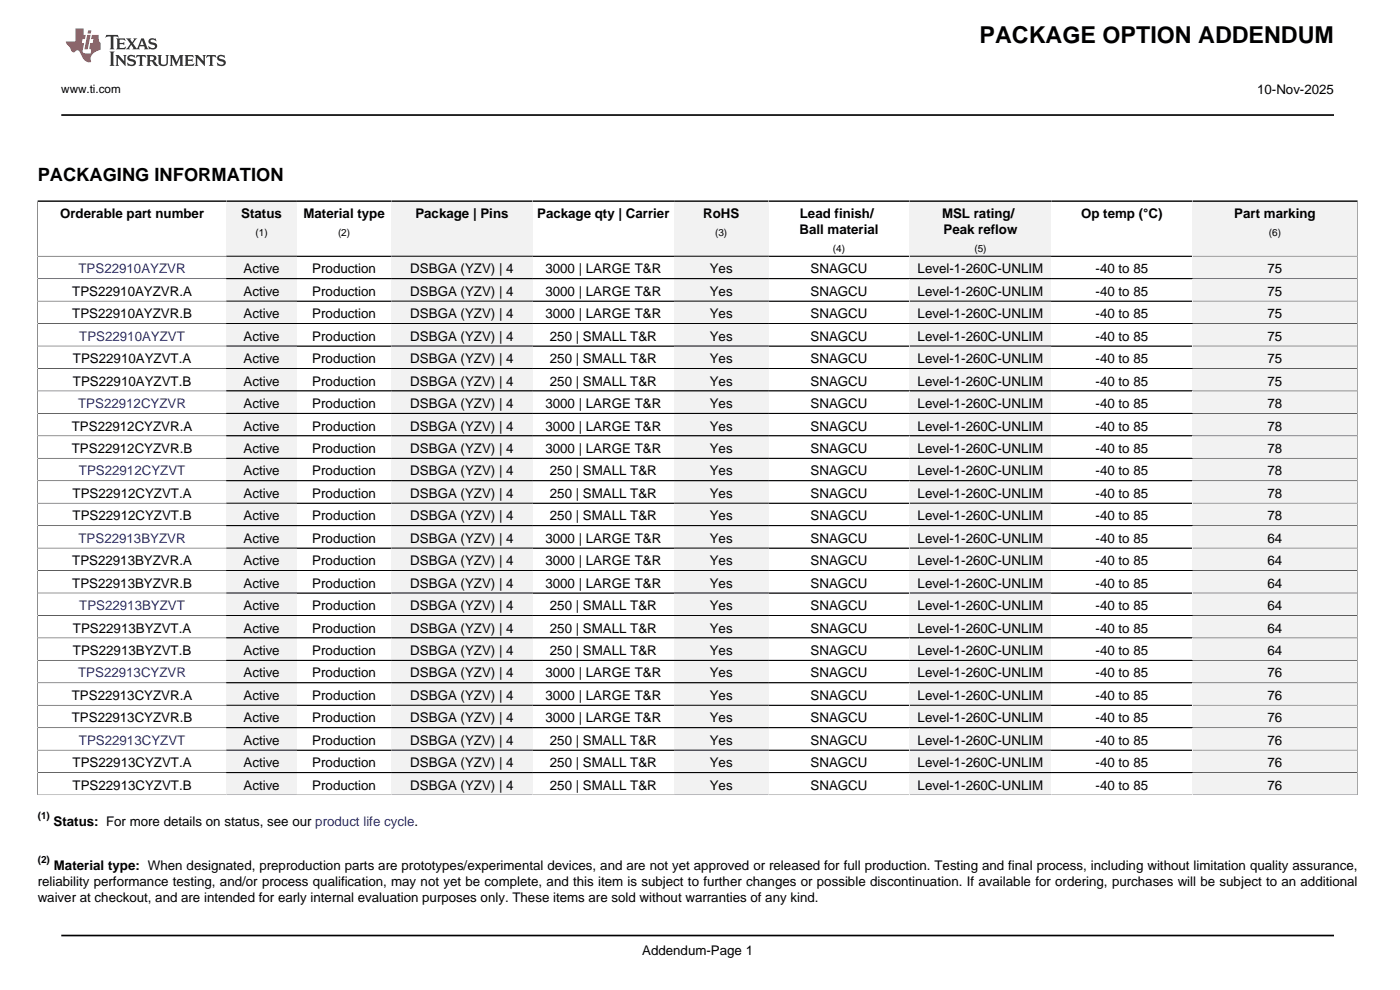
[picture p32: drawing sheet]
<svg xmlns="http://www.w3.org/2000/svg" width="297mm" height="210mm" viewBox="0 0 297 210" stroke-linecap="round" stroke-linejoin="round" font-family="sans-serif">
<defs><g id="words">
<text font-size="4.9" x="207.8" y="9.2">PACKAGE OPTION ADDENDUM</text>
<text font-size="3.9" x="8" y="38.3">PACKAGING INFORMATION</text>
<g font-size="2.8">
<text x="266.7" y="20">10-Nov-2025</text>
<text x="12.7" y="46.3">Orderable part number</text>
<text x="51.2" y="46.3">Status</text>
<text x="64.4" y="46.3">Material type</text>
<text x="88.1" y="46.3">Package | Pins</text>
<text x="114" y="46.3">Package qty | Carrier</text>
<text x="149.2" y="46.3">RoHS</text>
<text x="169.7" y="46.3">Lead finish/</text>
<text x="199.8" y="46.3">MSL rating/</text>
<text x="229.4" y="46.3">Op temp (°C)</text>
<text x="261.9" y="46.3">Part marking</text>
<text x="169.6" y="49.7">Ball material</text>
<text x="200.2" y="49.7">Peak reflow</text>
<text x="51.7" y="58">Active</text>
<text x="66.3" y="58">Production</text>
<text x="87" y="58">DSBGA (YZV) | 4</text>
<text x="115.7" y="58">3000 | LARGE T&amp;R</text>
<text x="150.6" y="58">Yes</text>
<text x="172" y="58">SNAGCU</text>
<text x="194.7" y="58">Level-1-260C-UNLIM</text>
<text x="232.4" y="58">-40 to 85</text>
<text x="268.9" y="58">75</text>
<text x="15.3" y="62.7">TPS22910AYZVR.A</text>
<text x="51.7" y="62.7">Active</text>
<text x="66.3" y="62.7">Production</text>
<text x="87" y="62.7">DSBGA (YZV) | 4</text>
<text x="115.7" y="62.7">3000 | LARGE T&amp;R</text>
<text x="150.6" y="62.7">Yes</text>
<text x="172" y="62.7">SNAGCU</text>
<text x="194.7" y="62.7">Level-1-260C-UNLIM</text>
<text x="232.4" y="62.7">-40 to 85</text>
<text x="268.9" y="62.7">75</text>
<text x="15.3" y="67.5">TPS22910AYZVR.B</text>
<text x="51.7" y="67.5">Active</text>
<text x="66.3" y="67.5">Production</text>
<text x="87" y="67.5">DSBGA (YZV) | 4</text>
<text x="115.7" y="67.5">3000 | LARGE T&amp;R</text>
<text x="150.6" y="67.5">Yes</text>
<text x="172" y="67.5">SNAGCU</text>
<text x="194.7" y="67.5">Level-1-260C-UNLIM</text>
<text x="232.4" y="67.5">-40 to 85</text>
<text x="268.9" y="67.5">75</text>
<text x="15.5" y="77">TPS22910AYZVT.A</text>
<text x="51.7" y="72.3">Active</text>
<text x="51.7" y="77">Active</text>
<text x="66.3" y="72.3">Production</text>
<text x="66.3" y="77">Production</text>
<text x="87" y="72.3">DSBGA (YZV) | 4</text>
<text x="87" y="77">DSBGA (YZV) | 4</text>
<text x="116.7" y="72.3">250 | SMALL T&amp;R</text>
<text x="116.7" y="77">250 | SMALL T&amp;R</text>
<text x="150.6" y="72.3">Yes</text>
<text x="150.6" y="77">Yes</text>
<text x="172" y="72.3">SNAGCU</text>
<text x="172" y="77">SNAGCU</text>
<text x="194.7" y="72.3">Level-1-260C-UNLIM</text>
<text x="194.7" y="77">Level-1-260C-UNLIM</text>
<text x="232.4" y="72.3">-40 to 85</text>
<text x="232.4" y="77">-40 to 85</text>
<text x="268.9" y="72.3">75</text>
<text x="268.9" y="77">75</text>
<text x="15.5" y="81.8">TPS22910AYZVT.B</text>
<text x="51.7" y="81.8">Active</text>
<text x="66.3" y="81.8">Production</text>
<text x="87" y="81.8">DSBGA (YZV) | 4</text>
<text x="116.7" y="81.8">250 | SMALL T&amp;R</text>
<text x="150.6" y="81.8">Yes</text>
<text x="172" y="81.8">SNAGCU</text>
<text x="194.7" y="81.8">Level-1-260C-UNLIM</text>
<text x="232.4" y="81.8">-40 to 85</text>
<text x="268.9" y="81.8">75</text>
<text x="51.7" y="86.6">Active</text>
<text x="66.3" y="86.6">Production</text>
<text x="87" y="86.6">DSBGA (YZV) | 4</text>
<text x="115.7" y="86.6">3000 | LARGE T&amp;R</text>
<text x="150.6" y="86.6">Yes</text>
<text x="172" y="86.6">SNAGCU</text>
<text x="194.7" y="86.6">Level-1-260C-UNLIM</text>
<text x="232.4" y="86.6">-40 to 85</text>
<text x="268.9" y="86.6">78</text>
<text x="15.2" y="91.3">TPS22912CYZVR.A</text>
<text x="51.7" y="91.3">Active</text>
<text x="66.3" y="91.3">Production</text>
<text x="87" y="91.3">DSBGA (YZV) | 4</text>
<text x="115.7" y="91.3">3000 | LARGE T&amp;R</text>
<text x="150.6" y="91.3">Yes</text>
<text x="172" y="91.3">SNAGCU</text>
<text x="194.7" y="91.3">Level-1-260C-UNLIM</text>
<text x="232.4" y="91.3">-40 to 85</text>
<text x="268.9" y="91.3">78</text>
<text x="15.2" y="96.1">TPS22912CYZVR.B</text>
<text x="51.7" y="96.1">Active</text>
<text x="51.7" y="100.8">Active</text>
<text x="66.3" y="96.1">Production</text>
<text x="66.3" y="100.8">Production</text>
<text x="87" y="96.1">DSBGA (YZV) | 4</text>
<text x="87" y="100.8">DSBGA (YZV) | 4</text>
<text x="115.7" y="96.1">3000 | LARGE T&amp;R</text>
<text x="116.7" y="100.8">250 | SMALL T&amp;R</text>
<text x="150.6" y="96.1">Yes</text>
<text x="150.6" y="100.8">Yes</text>
<text x="172" y="96.1">SNAGCU</text>
<text x="172" y="100.8">SNAGCU</text>
<text x="194.7" y="96.1">Level-1-260C-UNLIM</text>
<text x="194.7" y="100.8">Level-1-260C-UNLIM</text>
<text x="232.4" y="96.1">-40 to 85</text>
<text x="232.4" y="100.8">-40 to 85</text>
<text x="268.9" y="96.1">78</text>
<text x="268.9" y="100.8">78</text>
<text x="15.4" y="105.6">TPS22912CYZVT.A</text>
<text x="51.7" y="105.6">Active</text>
<text x="66.3" y="105.6">Production</text>
<text x="87" y="105.6">DSBGA (YZV) | 4</text>
<text x="116.7" y="105.6">250 | SMALL T&amp;R</text>
<text x="150.6" y="105.6">Yes</text>
<text x="172" y="105.6">SNAGCU</text>
<text x="194.7" y="105.6">Level-1-260C-UNLIM</text>
<text x="232.4" y="105.6">-40 to 85</text>
<text x="268.9" y="105.6">78</text>
<text x="15.4" y="110.4">TPS22912CYZVT.B</text>
<text x="51.7" y="110.4">Active</text>
<text x="66.3" y="110.4">Production</text>
<text x="87" y="110.4">DSBGA (YZV) | 4</text>
<text x="116.7" y="110.4">250 | SMALL T&amp;R</text>
<text x="150.6" y="110.4">Yes</text>
<text x="172" y="110.4">SNAGCU</text>
<text x="194.7" y="110.4">Level-1-260C-UNLIM</text>
<text x="232.4" y="110.4">-40 to 85</text>
<text x="268.9" y="110.4">78</text>
<text x="15.3" y="119.9">TPS22913BYZVR.A</text>
<text x="51.7" y="115.1">Active</text>
<text x="51.7" y="119.9">Active</text>
<text x="66.3" y="115.1">Production</text>
<text x="66.3" y="119.9">Production</text>
<text x="87" y="115.1">DSBGA (YZV) | 4</text>
<text x="87" y="119.9">DSBGA (YZV) | 4</text>
<text x="115.7" y="115.1">3000 | LARGE T&amp;R</text>
<text x="115.7" y="119.9">3000 | LARGE T&amp;R</text>
<text x="150.6" y="115.1">Yes</text>
<text x="150.6" y="119.9">Yes</text>
<text x="172" y="115.1">SNAGCU</text>
<text x="172" y="119.9">SNAGCU</text>
<text x="194.7" y="115.1">Level-1-260C-UNLIM</text>
<text x="194.7" y="119.9">Level-1-260C-UNLIM</text>
<text x="232.4" y="115.1">-40 to 85</text>
<text x="232.4" y="119.9">-40 to 85</text>
<text x="268.9" y="115.1">64</text>
<text x="268.9" y="119.9">64</text>
<text x="15.3" y="124.7">TPS22913BYZVR.B</text>
<text x="51.7" y="124.7">Active</text>
<text x="66.3" y="124.7">Production</text>
<text x="87" y="124.7">DSBGA (YZV) | 4</text>
<text x="115.7" y="124.7">3000 | LARGE T&amp;R</text>
<text x="150.6" y="124.7">Yes</text>
<text x="172" y="124.7">SNAGCU</text>
<text x="194.7" y="124.7">Level-1-260C-UNLIM</text>
<text x="232.4" y="124.7">-40 to 85</text>
<text x="268.9" y="124.7">64</text>
<text x="51.7" y="129.4">Active</text>
<text x="66.3" y="129.4">Production</text>
<text x="87" y="129.4">DSBGA (YZV) | 4</text>
<text x="116.7" y="129.4">250 | SMALL T&amp;R</text>
<text x="150.6" y="129.4">Yes</text>
<text x="172" y="129.4">SNAGCU</text>
<text x="194.7" y="129.4">Level-1-260C-UNLIM</text>
<text x="232.4" y="129.4">-40 to 85</text>
<text x="268.9" y="129.4">64</text>
<text x="15.5" y="134.2">TPS22913BYZVT.A</text>
<text x="51.7" y="134.2">Active</text>
<text x="66.3" y="134.2">Production</text>
<text x="87" y="134.2">DSBGA (YZV) | 4</text>
<text x="116.7" y="134.2">250 | SMALL T&amp;R</text>
<text x="150.6" y="134.2">Yes</text>
<text x="172" y="134.2">SNAGCU</text>
<text x="194.7" y="134.2">Level-1-260C-UNLIM</text>
<text x="232.4" y="134.2">-40 to 85</text>
<text x="268.9" y="134.2">64</text>
<text x="15.5" y="138.9">TPS22913BYZVT.B</text>
<text x="51.7" y="138.9">Active</text>
<text x="51.7" y="143.7">Active</text>
<text x="66.3" y="138.9">Production</text>
<text x="66.3" y="143.7">Production</text>
<text x="87" y="138.9">DSBGA (YZV) | 4</text>
<text x="87" y="143.7">DSBGA (YZV) | 4</text>
<text x="115.7" y="143.7">3000 | LARGE T&amp;R</text>
<text x="116.7" y="138.9">250 | SMALL T&amp;R</text>
<text x="150.6" y="138.9">Yes</text>
<text x="150.6" y="143.7">Yes</text>
<text x="172" y="138.9">SNAGCU</text>
<text x="172" y="143.7">SNAGCU</text>
<text x="194.7" y="138.9">Level-1-260C-UNLIM</text>
<text x="194.7" y="143.7">Level-1-260C-UNLIM</text>
<text x="232.4" y="138.9">-40 to 85</text>
<text x="232.4" y="143.7">-40 to 85</text>
<text x="268.9" y="138.9">64</text>
<text x="268.9" y="143.7">76</text>
<text x="15.2" y="148.5">TPS22913CYZVR.A</text>
<text x="51.7" y="148.5">Active</text>
<text x="66.3" y="148.5">Production</text>
<text x="87" y="148.5">DSBGA (YZV) | 4</text>
<text x="115.7" y="148.5">3000 | LARGE T&amp;R</text>
<text x="150.6" y="148.5">Yes</text>
<text x="172" y="148.5">SNAGCU</text>
<text x="194.7" y="148.5">Level-1-260C-UNLIM</text>
<text x="232.4" y="148.5">-40 to 85</text>
<text x="268.9" y="148.5">76</text>
<text x="15.2" y="153.2">TPS22913CYZVR.B</text>
<text x="51.7" y="153.2">Active</text>
<text x="66.3" y="153.2">Production</text>
<text x="87" y="153.2">DSBGA (YZV) | 4</text>
<text x="115.7" y="153.2">3000 | LARGE T&amp;R</text>
<text x="150.6" y="153.2">Yes</text>
<text x="172" y="153.2">SNAGCU</text>
<text x="194.7" y="153.2">Level-1-260C-UNLIM</text>
<text x="232.4" y="153.2">-40 to 85</text>
<text x="268.9" y="153.2">76</text>
<text x="51.7" y="158">Active</text>
<text x="66.3" y="158">Production</text>
<text x="87" y="158">DSBGA (YZV) | 4</text>
<text x="116.7" y="158">250 | SMALL T&amp;R</text>
<text x="150.6" y="158">Yes</text>
<text x="172" y="158">SNAGCU</text>
<text x="194.7" y="158">Level-1-260C-UNLIM</text>
<text x="232.4" y="158">-40 to 85</text>
<text x="268.9" y="158">76</text>
<text x="15.4" y="162.8">TPS22913CYZVT.A</text>
<text x="15.4" y="167.5">TPS22913CYZVT.B</text>
<text x="51.7" y="162.8">Active</text>
<text x="51.7" y="167.5">Active</text>
<text x="66.3" y="162.8">Production</text>
<text x="66.3" y="167.5">Production</text>
<text x="87" y="162.8">DSBGA (YZV) | 4</text>
<text x="87" y="167.5">DSBGA (YZV) | 4</text>
<text x="116.7" y="162.8">250 | SMALL T&amp;R</text>
<text x="116.7" y="167.5">250 | SMALL T&amp;R</text>
<text x="150.6" y="162.8">Yes</text>
<text x="150.6" y="167.5">Yes</text>
<text x="172" y="162.8">SNAGCU</text>
<text x="172" y="167.5">SNAGCU</text>
<text x="194.7" y="162.8">Level-1-260C-UNLIM</text>
<text x="194.7" y="167.5">Level-1-260C-UNLIM</text>
<text x="232.4" y="162.8">-40 to 85</text>
<text x="232.4" y="167.5">-40 to 85</text>
<text x="268.9" y="162.8">76</text>
<text x="268.9" y="167.5">76</text>
<text x="11.4" y="175.2">Status: For more details on status, see our product life cycle.</text>
<text x="11.4" y="184.6">Material type: When designated, preproduction parts are prototypes/experimental devices, and are not yet approved or released for full production. Testing and final process, including without limitation quality assurance,</text>
<text x="8" y="188">reliability performance testing, and/or process qualification, may not yet be complete, and this item is subject to further changes or possible discontinuation. If available for ordering, purchases will be subject to an additional</text>
<text x="8" y="191.4">waiver at checkout, and are intended for early internal evaluation purposes only. These items are sold without warranties of any kind.</text>
<text x="136.2" y="202.5">Addendum-Page 1</text>
</g>
<g font-size="2.8" fill="#00f">
<text x="16.7" y="58">TPS22910AYZVR</text>
<text x="16.8" y="72.3">TPS22910AYZVT</text>
<text x="16.6" y="86.6">TPS22912CYZVR</text>
<text x="16.7" y="100.8">TPS22912CYZVT</text>
<text x="16.7" y="115.1">TPS22913BYZVR</text>
<text x="16.8" y="129.4">TPS22913BYZVT</text>
<text x="16.6" y="143.7">TPS22913CYZVR</text>
<text x="16.7" y="158">TPS22913CYZVT</text>
</g>
<text font-size="2.5" x="13" y="19.7">www.ti.com</text>
<g font-size="2.1">
<text x="54.2" y="50.1">(1)</text>
<text x="71.7" y="50.1">(2)</text>
<text x="151.7" y="50.1">(3)</text>
<text x="176.7" y="53.5">(4)</text>
<text x="206.7" y="53.5">(5)</text>
<text x="269.2" y="50.1">(6)</text>
<text x="8" y="173.7">(1)</text>
<text x="8" y="183.1">(2)</text>
</g>
</g></defs>
<path d="M22.6 7.4l-.2 .6 .6-.3 .5 .1v.1v2.2l-.2 .4h1l-.2-.4v-2.2v-.1l.5-.1 .5 .3-.1-.6zM24.6 8.1l.3 .4v1.6l-.3 .4h1.9l.2-.6a1.07 1.07 0 0 1-1.3 .1v-.6h.7l.3 .2v-.7l-.3 .2h-.7v-.5l.2-.2a.99 .99 0 0 1 1 .3l-.1-.6zM26.7 8.1l1 1.2-1 1.2h.9l-.2-.3 .4-.7 .5 .8-.2 .2h1.6l-.2-.3 .1-.4h1l.1 .4-.1 .3h.9l-.3-.4-.7-2h-.5l-1 2.2-.8-1.1 .9-1.1h-.8l.1 .2-.4 .7-.3-.7 .1-.2zM30.1 8.5l.4 1h-.8zM31.7 8.3a.66 .66 0 0 0-.2 .7 .66 .66 0 0 0 .6 .4l.6 .2 .1 .4-.7 .2-.6-.5 .1 .8 .2-.1a1.15 1.15 0 0 0 1.5-.6 1.16 1.16 0 0 0-1.3-.9l-.1-.2 .2-.3a1 1 0 0 1 1 .4l-.1-.7-.2 .1-.5-.1zM23.2 10.9l.3 .4v2.3l-.3 .4h1.1l-.2-.4v-2.3l.2-.4zM24.5 11.7l.2 .4v1.5l-.2 .4h.7l-.2-.4v-1.3l1.6 1.7v-1.9l.2-.4h-.7l.2 .2v1.1l-1.1-1.3zM27.2 11.8a.66 .66 0 0 0-.2 .7 .66 .66 0 0 0 .6 .5l.7 .1v.5l-.7 .1-.6-.5 .1 .8 .2-.1a1.16 1.16 0 0 0 1.6-.6 1.16 1.16 0 0 0-1.3-.9l-.2-.2 .2-.2a1 1 0 0 1 1 .3l-.1-.6-.2 .1-.5-.2zM29 11.7l-.1 .6 .4-.3 .4 .1v1.5l-.3 .4h1l-.3-.4v-1.5l.5-.1 .4 .3-.2-.6zM31.1 11.7l.2 .4v1.5l-.2 .4h.9l-.2-.2v-.8l.5 .1a1.03 1.03 0 0 0 1.3 .9l-1-1.1a.62 .62 0 0 0 .6-.5 .62 .62 0 0 0-.6-.7zM31.8 12h.1a.47 .47 0 0 1 .6 0 .47 .47 0 0 1 .1 .6l-.8 .2zM33.4 11.7l.2 .2a2.3 2.3 0 0 0 .4 2 1.03 1.03 0 0 0 1.6-.7l.1-1.3 .2-.2h-.8l.2 .4v1.1a.6 .6 0 0 1-.6 .5 .6 .6 0 0 1-.6-.5l.1-1.3 .2-.2zM36 11.7l.2 .4v1.5l-.2 .4h.7l-.2-.4v-1.4l.8 1.8 .9-1.8v1.4l-.2 .4h1l-.3-.4v-1.5l.3-.4h-.9l-.6 1.5-.7-1.5zM39.1 11.7l.3 .4v1.5l-.3 .4h1.9l.2-.6a1.07 1.07 0 0 1-1.3 .2v-.7l1 .2v-.7l-.3 .2h-.7v-.6h.8l.4 .2-.1-.5zM41.3 11.7l.2 .4v1.5l-.2 .4h.8l-.3-.4v-1.3l1.7 1.7v-1.9l.2-.4h-.7l.1 .2 .1 1.1-1.2-1.3zM43.9 11.7l-.1 .6 .4-.3 .4 .1v1.5l-.3 .4h1l-.3-.4v-1.5l.5-.1 .4 .3-.2-.6zM46.3 11.8a.66 .66 0 0 0-.2 .7 .66 .66 0 0 0 .6 .5l.6 .1 .1 .5-.7 .1-.6-.5 .1 .8 .1-.1a1.17 1.17 0 0 0 1.6-.6 1.21 1.21 0 0 0-1.3-.9l-.1-.2 .1-.2a.99 .99 0 0 1 1.1 .3l-.1-.6-.2 .1-.5-.2z" fill-rule="evenodd" fill="#373435"/>
<path d="M16 6v2.8h-2v.4l.9 .9a.93 .93 0 0 0 .9 .9 .6 .6 0 0 1 .6-.3 .6 .6 0 0 1 .5 .3l.4 .8a1.58 1.58 0 0 0 2.1 1.3 1.62 1.62 0 0 1 1-2.2l.9-.3v-1.5a1.56 1.56 0 0 1-.4-1.7h-1.4l-.2 .9h.5l-.1 .8h-.5l-.2 1.1v.2l.4 .1-.2 .8h-.6a.74 .74 0 0 1-1.1-.6l.3-1.6h-.4l.1-.8h.5l.2-.9h-.5v-1.4zM18.5 7.4l-.6 3.1h.7l.6-3.1zM18.7 6.4l-.1 .7h.7l.1-.7z" fill-rule="evenodd" fill="#ed3237"/>
<path d="M13 24.4h270M7.9 42.7h40.1" fill="none" stroke="#000" stroke-width=".35"/>
<path d="M8 42.5v11.9h40" fill="none" stroke="#000" stroke-width=".21"/>
<path d="M48 42.8h15v11.5h-15z" fill="#f2f2f2"/>
<path d="M48 42.7h35" fill="none" stroke="#000" stroke-width=".35"/>
<path d="M48 54.4h35" fill="none" stroke="#000" stroke-width=".21"/>
<path d="M83 42.8h30v11.5h-30z" fill="#f2f2f2"/>
<path d="M83 42.7h60" fill="none" stroke="#000" stroke-width=".35"/>
<path d="M83 54.4h60" fill="none" stroke="#000" stroke-width=".21"/>
<path d="M143 42.8h20v11.5h-20z" fill="#f2f2f2"/>
<path d="M143 42.7h50" fill="none" stroke="#000" stroke-width=".35"/>
<path d="M143 54.4h50" fill="none" stroke="#000" stroke-width=".21"/>
<path d="M193 42.8h30v11.5h-30z" fill="#f2f2f2"/>
<path d="M193 42.7h60" fill="none" stroke="#000" stroke-width=".35"/>
<path d="M193 54.4h60" fill="none" stroke="#000" stroke-width=".21"/>
<path d="M253 42.8h35v11.5h-35z" fill="#f2f2f2"/>
<path d="M253 42.7h35" fill="none" stroke="#000" stroke-width=".35"/>
<path d="M48 54.4h-40v4.7h40M288 42.5v11.9h-35" fill="none" stroke="#000" stroke-width=".21"/>
<path d="M48 54.4h15v4.6h-15z" fill="#f2f2f2"/>
<path d="M48 59.1h35M48 54.4h35" fill="none" stroke="#000" stroke-width=".21"/>
<path d="M83 54.4h30v4.6h-30z" fill="#f2f2f2"/>
<path d="M83 59.1h60M83 54.4h60" fill="none" stroke="#000" stroke-width=".21"/>
<path d="M143 54.4h20v4.6h-20z" fill="#f2f2f2"/>
<path d="M143 59.1h50M143 54.4h50" fill="none" stroke="#000" stroke-width=".21"/>
<path d="M193 54.4h30v4.6h-30z" fill="#f2f2f2"/>
<path d="M193 54.4h60M193 59.1h60" fill="none" stroke="#000" stroke-width=".21"/>
<path d="M253 54.4h35v4.6h-35z" fill="#f2f2f2"/>
<path d="M48 59.1h-40v4.8h40M253 54.4h35v4.7h-35" fill="none" stroke="#000" stroke-width=".21"/>
<path d="M48 59.2h15v4.6h-15z" fill="#f2f2f2"/>
<path d="M48 59.1h35M48 63.9h35" fill="none" stroke="#000" stroke-width=".21"/>
<path d="M83 59.2h30v4.6h-30z" fill="#f2f2f2"/>
<path d="M83 59.1h60M83 63.9h60" fill="none" stroke="#000" stroke-width=".21"/>
<path d="M143 59.2h20v4.6h-20z" fill="#f2f2f2"/>
<path d="M143 59.1h50M143 63.9h50" fill="none" stroke="#000" stroke-width=".21"/>
<path d="M193 59.2h30v4.6h-30z" fill="#f2f2f2"/>
<path d="M193 59.1h60M193 63.9h60" fill="none" stroke="#000" stroke-width=".21"/>
<path d="M253 59.2h35v4.6h-35z" fill="#f2f2f2"/>
<path d="M253 59.1h35v4.8h-35M48 63.9h-40v4.7h40" fill="none" stroke="#000" stroke-width=".21"/>
<path d="M48 64h15v4.6h-15z" fill="#f2f2f2"/>
<path d="M48 68.6h35M48 63.9h35" fill="none" stroke="#000" stroke-width=".21"/>
<path d="M83 64h30v4.6h-30z" fill="#f2f2f2"/>
<path d="M83 68.6h60M83 63.9h60" fill="none" stroke="#000" stroke-width=".21"/>
<path d="M143 64h20v4.6h-20z" fill="#f2f2f2"/>
<path d="M143 68.6h50M143 63.9h50" fill="none" stroke="#000" stroke-width=".21"/>
<path d="M193 64h30v4.6h-30z" fill="#f2f2f2"/>
<path d="M193 63.9h60M193 68.6h60" fill="none" stroke="#000" stroke-width=".21"/>
<path d="M253 64h35v4.6h-35z" fill="#f2f2f2"/>
<path d="M48 68.6h-40v4.8h40M253 63.9h35v4.7h-35" fill="none" stroke="#000" stroke-width=".21"/>
<path d="M48 68.7h15v4.6h-15z" fill="#f2f2f2"/>
<path d="M48 73.4h35M48 68.6h35" fill="none" stroke="#000" stroke-width=".21"/>
<path d="M83 68.7h30v4.6h-30z" fill="#f2f2f2"/>
<path d="M83 73.4h60M83 68.6h60" fill="none" stroke="#000" stroke-width=".21"/>
<path d="M143 68.7h20v4.6h-20z" fill="#f2f2f2"/>
<path d="M143 73.4h50M143 68.6h50" fill="none" stroke="#000" stroke-width=".21"/>
<path d="M193 68.7h30v4.6h-30z" fill="#f2f2f2"/>
<path d="M193 68.6h60M193 73.4h60" fill="none" stroke="#000" stroke-width=".21"/>
<path d="M253 68.7h35v4.6h-35z" fill="#f2f2f2"/>
<path d="M48 73.4h-40v4.8h40M253 68.6h35v4.8h-35" fill="none" stroke="#000" stroke-width=".21"/>
<path d="M48 73.5h15v4.6h-15z" fill="#f2f2f2"/>
<path d="M48 78.2h35M48 73.4h35" fill="none" stroke="#000" stroke-width=".21"/>
<path d="M83 73.5h30v4.6h-30z" fill="#f2f2f2"/>
<path d="M83 78.2h60M83 73.4h60" fill="none" stroke="#000" stroke-width=".21"/>
<path d="M143 73.5h20v4.6h-20z" fill="#f2f2f2"/>
<path d="M143 78.2h50M143 73.4h50" fill="none" stroke="#000" stroke-width=".21"/>
<path d="M193 73.5h30v4.6h-30z" fill="#f2f2f2"/>
<path d="M193 73.4h60M193 78.2h60" fill="none" stroke="#000" stroke-width=".21"/>
<path d="M253 73.5h35v4.6h-35z" fill="#f2f2f2"/>
<path d="M48 78.2h-40v4.7h40M253 73.4h35v4.8h-35" fill="none" stroke="#000" stroke-width=".21"/>
<path d="M48 78.3h15v4.5h-15z" fill="#f2f2f2"/>
<path d="M48 78.2h35M48 82.9h35" fill="none" stroke="#000" stroke-width=".21"/>
<path d="M83 78.3h30v4.5h-30z" fill="#f2f2f2"/>
<path d="M83 78.2h60M83 82.9h60" fill="none" stroke="#000" stroke-width=".21"/>
<path d="M143 78.3h20v4.5h-20z" fill="#f2f2f2"/>
<path d="M143 78.2h50M143 82.9h50" fill="none" stroke="#000" stroke-width=".21"/>
<path d="M193 78.3h30v4.5h-30z" fill="#f2f2f2"/>
<path d="M193 78.2h60M193 82.9h60" fill="none" stroke="#000" stroke-width=".21"/>
<path d="M253 78.3h35v4.5h-35z" fill="#f2f2f2"/>
<path d="M253 78.2h35v4.7h-35M48 82.9h-40v4.8h40" fill="none" stroke="#000" stroke-width=".21"/>
<path d="M48 83h15v4.6h-15z" fill="#f2f2f2"/>
<path d="M48 87.7h35M48 82.9h35" fill="none" stroke="#000" stroke-width=".21"/>
<path d="M83 83h30v4.6h-30z" fill="#f2f2f2"/>
<path d="M83 87.7h60M83 82.9h60" fill="none" stroke="#000" stroke-width=".21"/>
<path d="M143 83h20v4.6h-20z" fill="#f2f2f2"/>
<path d="M143 87.7h50M143 82.9h50" fill="none" stroke="#000" stroke-width=".21"/>
<path d="M193 83h30v4.6h-30z" fill="#f2f2f2"/>
<path d="M193 82.9h60M193 87.7h60" fill="none" stroke="#000" stroke-width=".21"/>
<path d="M253 83h35v4.6h-35z" fill="#f2f2f2"/>
<path d="M48 87.7h-40v4.8h40M253 82.9h35v4.8h-35" fill="none" stroke="#000" stroke-width=".21"/>
<path d="M48 87.8h15v4.6h-15z" fill="#f2f2f2"/>
<path d="M48 92.5h35M48 87.7h35" fill="none" stroke="#000" stroke-width=".21"/>
<path d="M83 87.8h30v4.6h-30z" fill="#f2f2f2"/>
<path d="M83 92.5h60M83 87.7h60" fill="none" stroke="#000" stroke-width=".21"/>
<path d="M143 87.8h20v4.6h-20z" fill="#f2f2f2"/>
<path d="M143 92.5h50M143 87.7h50" fill="none" stroke="#000" stroke-width=".21"/>
<path d="M193 87.8h30v4.6h-30z" fill="#f2f2f2"/>
<path d="M193 87.7h60M193 92.5h60" fill="none" stroke="#000" stroke-width=".21"/>
<path d="M253 87.8h35v4.6h-35z" fill="#f2f2f2"/>
<path d="M48 92.5h-40v4.7h40M253 87.7h35v4.8h-35" fill="none" stroke="#000" stroke-width=".21"/>
<path d="M48 92.5h15v4.6h-15z" fill="#f2f2f2"/>
<path d="M48 97.2h35M48 92.5h35" fill="none" stroke="#000" stroke-width=".21"/>
<path d="M83 92.5h30v4.6h-30z" fill="#f2f2f2"/>
<path d="M83 97.2h60M83 92.5h60" fill="none" stroke="#000" stroke-width=".21"/>
<path d="M143 92.5h20v4.6h-20z" fill="#f2f2f2"/>
<path d="M143 97.2h50M143 92.5h50" fill="none" stroke="#000" stroke-width=".21"/>
<path d="M193 92.5h30v4.6h-30z" fill="#f2f2f2"/>
<path d="M193 92.5h60M193 97.2h60" fill="none" stroke="#000" stroke-width=".21"/>
<path d="M253 92.5h35v4.6h-35z" fill="#f2f2f2"/>
<path d="M48 97.2h-40v4.8h40M253 92.5h35v4.7h-35" fill="none" stroke="#000" stroke-width=".21"/>
<path d="M48 97.3h15v4.6h-15z" fill="#f2f2f2"/>
<path d="M48 97.2h35M48 102h35" fill="none" stroke="#000" stroke-width=".21"/>
<path d="M83 97.3h30v4.6h-30z" fill="#f2f2f2"/>
<path d="M83 97.2h60M83 102h60" fill="none" stroke="#000" stroke-width=".21"/>
<path d="M143 97.3h20v4.6h-20z" fill="#f2f2f2"/>
<path d="M143 97.2h50M143 102h50" fill="none" stroke="#000" stroke-width=".21"/>
<path d="M193 97.3h30v4.6h-30z" fill="#f2f2f2"/>
<path d="M193 97.2h60M193 102h60" fill="none" stroke="#000" stroke-width=".21"/>
<path d="M253 97.3h35v4.6h-35z" fill="#f2f2f2"/>
<path d="M253 97.2h35v4.8h-35M48 102h-40v4.7h40" fill="none" stroke="#000" stroke-width=".21"/>
<path d="M48 102.1h15v4.6h-15z" fill="#f2f2f2"/>
<path d="M48 106.7h35M48 102h35" fill="none" stroke="#000" stroke-width=".21"/>
<path d="M83 102.1h30v4.6h-30z" fill="#f2f2f2"/>
<path d="M83 106.7h60M83 102h60" fill="none" stroke="#000" stroke-width=".21"/>
<path d="M143 102.1h20v4.6h-20z" fill="#f2f2f2"/>
<path d="M143 106.7h50M143 102h50" fill="none" stroke="#000" stroke-width=".21"/>
<path d="M193 102.1h30v4.6h-30z" fill="#f2f2f2"/>
<path d="M193 102h60M193 106.7h60" fill="none" stroke="#000" stroke-width=".21"/>
<path d="M253 102.1h35v4.6h-35z" fill="#f2f2f2"/>
<path d="M48 106.7h-40v4.8h40M253 102h35v4.7h-35" fill="none" stroke="#000" stroke-width=".21"/>
<path d="M48 106.8h15v4.6h-15z" fill="#f2f2f2"/>
<path d="M48 111.5h35M48 106.7h35" fill="none" stroke="#000" stroke-width=".21"/>
<path d="M83 106.8h30v4.6h-30z" fill="#f2f2f2"/>
<path d="M83 111.5h60M83 106.7h60" fill="none" stroke="#000" stroke-width=".21"/>
<path d="M143 106.8h20v4.6h-20z" fill="#f2f2f2"/>
<path d="M143 111.5h50M143 106.7h50" fill="none" stroke="#000" stroke-width=".21"/>
<path d="M193 106.8h30v4.6h-30z" fill="#f2f2f2"/>
<path d="M193 106.7h60M193 111.5h60" fill="none" stroke="#000" stroke-width=".21"/>
<path d="M253 106.8h35v4.6h-35z" fill="#f2f2f2"/>
<path d="M48 111.5h-40v4.8h40M253 106.7h35v4.8h-35" fill="none" stroke="#000" stroke-width=".21"/>
<path d="M48 111.6h15v4.6h-15z" fill="#f2f2f2"/>
<path d="M48 116.3h35M48 111.5h35" fill="none" stroke="#000" stroke-width=".21"/>
<path d="M83 111.6h30v4.6h-30z" fill="#f2f2f2"/>
<path d="M83 116.3h60M83 111.5h60" fill="none" stroke="#000" stroke-width=".21"/>
<path d="M143 111.6h20v4.6h-20z" fill="#f2f2f2"/>
<path d="M143 116.3h50M143 111.5h50" fill="none" stroke="#000" stroke-width=".21"/>
<path d="M193 111.6h30v4.6h-30z" fill="#f2f2f2"/>
<path d="M193 111.5h60M193 116.3h60" fill="none" stroke="#000" stroke-width=".21"/>
<path d="M253 111.6h35v4.6h-35z" fill="#f2f2f2"/>
<path d="M48 116.3h-40v4.7h40M253 111.5h35v4.8h-35" fill="none" stroke="#000" stroke-width=".21"/>
<path d="M48 116.4h15v4.5h-15z" fill="#f2f2f2"/>
<path d="M48 116.3h35M48 121h35" fill="none" stroke="#000" stroke-width=".21"/>
<path d="M83 116.4h30v4.5h-30z" fill="#f2f2f2"/>
<path d="M83 116.3h60M83 121h60" fill="none" stroke="#000" stroke-width=".21"/>
<path d="M143 116.4h20v4.5h-20z" fill="#f2f2f2"/>
<path d="M143 116.3h50M143 121h50" fill="none" stroke="#000" stroke-width=".21"/>
<path d="M193 116.4h30v4.5h-30z" fill="#f2f2f2"/>
<path d="M193 116.3h60M193 121h60" fill="none" stroke="#000" stroke-width=".21"/>
<path d="M253 116.4h35v4.5h-35z" fill="#f2f2f2"/>
<path d="M253 116.3h35v4.7h-35M48 121h-40v4.8h40" fill="none" stroke="#000" stroke-width=".21"/>
<path d="M48 121.1h15v4.6h-15z" fill="#f2f2f2"/>
<path d="M48 125.8h35M48 121h35" fill="none" stroke="#000" stroke-width=".21"/>
<path d="M83 121.1h30v4.6h-30z" fill="#f2f2f2"/>
<path d="M83 125.8h60M83 121h60" fill="none" stroke="#000" stroke-width=".21"/>
<path d="M143 121.1h20v4.6h-20z" fill="#f2f2f2"/>
<path d="M143 125.8h50M143 121h50" fill="none" stroke="#000" stroke-width=".21"/>
<path d="M193 121.1h30v4.6h-30z" fill="#f2f2f2"/>
<path d="M193 121h60M193 125.8h60" fill="none" stroke="#000" stroke-width=".21"/>
<path d="M253 121.1h35v4.6h-35z" fill="#f2f2f2"/>
<path d="M48 125.8h-40v4.8h40M253 121h35v4.8h-35" fill="none" stroke="#000" stroke-width=".21"/>
<path d="M48 125.9h15v4.6h-15z" fill="#f2f2f2"/>
<path d="M48 130.6h35M48 125.8h35" fill="none" stroke="#000" stroke-width=".21"/>
<path d="M83 125.9h30v4.6h-30z" fill="#f2f2f2"/>
<path d="M83 130.6h60M83 125.8h60" fill="none" stroke="#000" stroke-width=".21"/>
<path d="M143 125.9h20v4.6h-20z" fill="#f2f2f2"/>
<path d="M143 130.6h50M143 125.8h50" fill="none" stroke="#000" stroke-width=".21"/>
<path d="M193 125.9h30v4.6h-30z" fill="#f2f2f2"/>
<path d="M193 125.8h60M193 130.6h60" fill="none" stroke="#000" stroke-width=".21"/>
<path d="M253 125.9h35v4.6h-35z" fill="#f2f2f2"/>
<path d="M48 130.6h-40v4.7h40M253 125.8h35v4.8h-35" fill="none" stroke="#000" stroke-width=".21"/>
<path d="M48 130.6h15v4.6h-15z" fill="#f2f2f2"/>
<path d="M48 135.3h35M48 130.6h35" fill="none" stroke="#000" stroke-width=".21"/>
<path d="M83 130.6h30v4.6h-30z" fill="#f2f2f2"/>
<path d="M83 135.3h60M83 130.6h60" fill="none" stroke="#000" stroke-width=".21"/>
<path d="M143 130.6h20v4.6h-20z" fill="#f2f2f2"/>
<path d="M143 135.3h50M143 130.6h50" fill="none" stroke="#000" stroke-width=".21"/>
<path d="M193 130.6h30v4.6h-30z" fill="#f2f2f2"/>
<path d="M193 130.6h60M193 135.3h60" fill="none" stroke="#000" stroke-width=".21"/>
<path d="M253 130.6h35v4.6h-35z" fill="#f2f2f2"/>
<path d="M48 135.3h-40v4.8h40M253 130.6h35v4.7h-35" fill="none" stroke="#000" stroke-width=".21"/>
<path d="M48 135.4h15v4.6h-15z" fill="#f2f2f2"/>
<path d="M48 135.3h35M48 140.1h35" fill="none" stroke="#000" stroke-width=".21"/>
<path d="M83 135.4h30v4.6h-30z" fill="#f2f2f2"/>
<path d="M83 135.3h60M83 140.1h60" fill="none" stroke="#000" stroke-width=".21"/>
<path d="M143 135.4h20v4.6h-20z" fill="#f2f2f2"/>
<path d="M143 135.3h50M143 140.1h50" fill="none" stroke="#000" stroke-width=".21"/>
<path d="M193 135.4h30v4.6h-30z" fill="#f2f2f2"/>
<path d="M193 135.3h60M193 140.1h60" fill="none" stroke="#000" stroke-width=".21"/>
<path d="M253 135.4h35v4.6h-35z" fill="#f2f2f2"/>
<path d="M253 135.3h35v4.8h-35M48 140.1h-40v4.7h40" fill="none" stroke="#000" stroke-width=".21"/>
<path d="M48 140.2h15v4.6h-15z" fill="#f2f2f2"/>
<path d="M48 144.8h35M48 140.1h35" fill="none" stroke="#000" stroke-width=".21"/>
<path d="M83 140.2h30v4.6h-30z" fill="#f2f2f2"/>
<path d="M83 144.8h60M83 140.1h60" fill="none" stroke="#000" stroke-width=".21"/>
<path d="M143 140.2h20v4.6h-20z" fill="#f2f2f2"/>
<path d="M143 144.8h50M143 140.1h50" fill="none" stroke="#000" stroke-width=".21"/>
<path d="M193 140.2h30v4.6h-30z" fill="#f2f2f2"/>
<path d="M193 140.1h60M193 144.8h60" fill="none" stroke="#000" stroke-width=".21"/>
<path d="M253 140.2h35v4.6h-35z" fill="#f2f2f2"/>
<path d="M48 144.8h-40v4.8h40M253 140.1h35v4.7h-35" fill="none" stroke="#000" stroke-width=".21"/>
<path d="M48 144.9h15v4.6h-15z" fill="#f2f2f2"/>
<path d="M48 149.6h35M48 144.8h35" fill="none" stroke="#000" stroke-width=".21"/>
<path d="M83 144.9h30v4.6h-30z" fill="#f2f2f2"/>
<path d="M83 149.6h60M83 144.8h60" fill="none" stroke="#000" stroke-width=".21"/>
<path d="M143 144.9h20v4.6h-20z" fill="#f2f2f2"/>
<path d="M143 149.6h50M143 144.8h50" fill="none" stroke="#000" stroke-width=".21"/>
<path d="M193 144.9h30v4.6h-30z" fill="#f2f2f2"/>
<path d="M193 144.8h60M193 149.6h60" fill="none" stroke="#000" stroke-width=".21"/>
<path d="M253 144.9h35v4.6h-35z" fill="#f2f2f2"/>
<path d="M48 149.6h-40v4.8h40M253 144.8h35v4.8h-35" fill="none" stroke="#000" stroke-width=".21"/>
<path d="M48 149.7h15v4.6h-15z" fill="#f2f2f2"/>
<path d="M48 154.4h35M48 149.6h35" fill="none" stroke="#000" stroke-width=".21"/>
<path d="M83 149.7h30v4.6h-30z" fill="#f2f2f2"/>
<path d="M83 154.4h60M83 149.6h60" fill="none" stroke="#000" stroke-width=".21"/>
<path d="M143 149.7h20v4.6h-20z" fill="#f2f2f2"/>
<path d="M143 154.4h50M143 149.6h50" fill="none" stroke="#000" stroke-width=".21"/>
<path d="M193 149.7h30v4.6h-30z" fill="#f2f2f2"/>
<path d="M193 149.6h60M193 154.4h60" fill="none" stroke="#000" stroke-width=".21"/>
<path d="M253 149.7h35v4.6h-35z" fill="#f2f2f2"/>
<path d="M48 154.4h-40v4.7h40M253 149.6h35v4.8h-35" fill="none" stroke="#000" stroke-width=".21"/>
<path d="M48 154.5h15v4.5h-15z" fill="#f2f2f2"/>
<path d="M48 159.1h35M48 154.4h35" fill="none" stroke="#000" stroke-width=".21"/>
<path d="M83 154.5h30v4.5h-30z" fill="#f2f2f2"/>
<path d="M83 159.1h60M83 154.4h60" fill="none" stroke="#000" stroke-width=".21"/>
<path d="M143 154.5h20v4.5h-20z" fill="#f2f2f2"/>
<path d="M143 159.1h50M143 154.4h50" fill="none" stroke="#000" stroke-width=".21"/>
<path d="M193 154.5h30v4.5h-30z" fill="#f2f2f2"/>
<path d="M193 154.4h60M193 159.1h60" fill="none" stroke="#000" stroke-width=".21"/>
<path d="M253 154.5h35v4.5h-35z" fill="#f2f2f2"/>
<path d="M48 159.1h-40v4.8h40M253 154.4h35v4.7h-35" fill="none" stroke="#000" stroke-width=".21"/>
<path d="M48 159.2h15v4.6h-15z" fill="#f2f2f2"/>
<path d="M48 159.1h35M48 163.9h35" fill="none" stroke="#000" stroke-width=".21"/>
<path d="M83 159.2h30v4.6h-30z" fill="#f2f2f2"/>
<path d="M83 159.1h60M83 163.9h60" fill="none" stroke="#000" stroke-width=".21"/>
<path d="M143 159.2h20v4.6h-20z" fill="#f2f2f2"/>
<path d="M143 159.1h50M143 163.9h50" fill="none" stroke="#000" stroke-width=".21"/>
<path d="M193 159.2h30v4.6h-30z" fill="#f2f2f2"/>
<path d="M193 159.1h60M193 163.9h60" fill="none" stroke="#000" stroke-width=".21"/>
<path d="M253 159.2h35v4.6h-35z" fill="#f2f2f2"/>
<path d="M253 159.1h35v4.8h-35M7.9 168.6h40.1M48 163.9h-40v4.7" fill="none" stroke="#000" stroke-width=".21"/>
<path d="M48 164h15v4.6h-15z" fill="#f2f2f2"/>
<path d="M48 168.6h35M48 163.9h35" fill="none" stroke="#000" stroke-width=".21"/>
<path d="M83 164h30v4.6h-30z" fill="#f2f2f2"/>
<path d="M83 168.6h60M83 163.9h60" fill="none" stroke="#000" stroke-width=".21"/>
<path d="M143 164h20v4.6h-20z" fill="#f2f2f2"/>
<path d="M143 168.6h50M143 163.9h50" fill="none" stroke="#000" stroke-width=".21"/>
<path d="M193 164h30v4.6h-30z" fill="#f2f2f2"/>
<path d="M193 163.9h60M193 168.6h60" fill="none" stroke="#000" stroke-width=".21"/>
<path d="M253 164h35v4.6h-35z" fill="#f2f2f2"/>
<path d="M253 168.6h35M253 163.9h35v4.7" fill="none" stroke="#000" stroke-width=".21"/>
<path d="M13 198.4h270" fill="none" stroke="#000" stroke-width=".35"/>
<use href="#words"/>
</svg>
